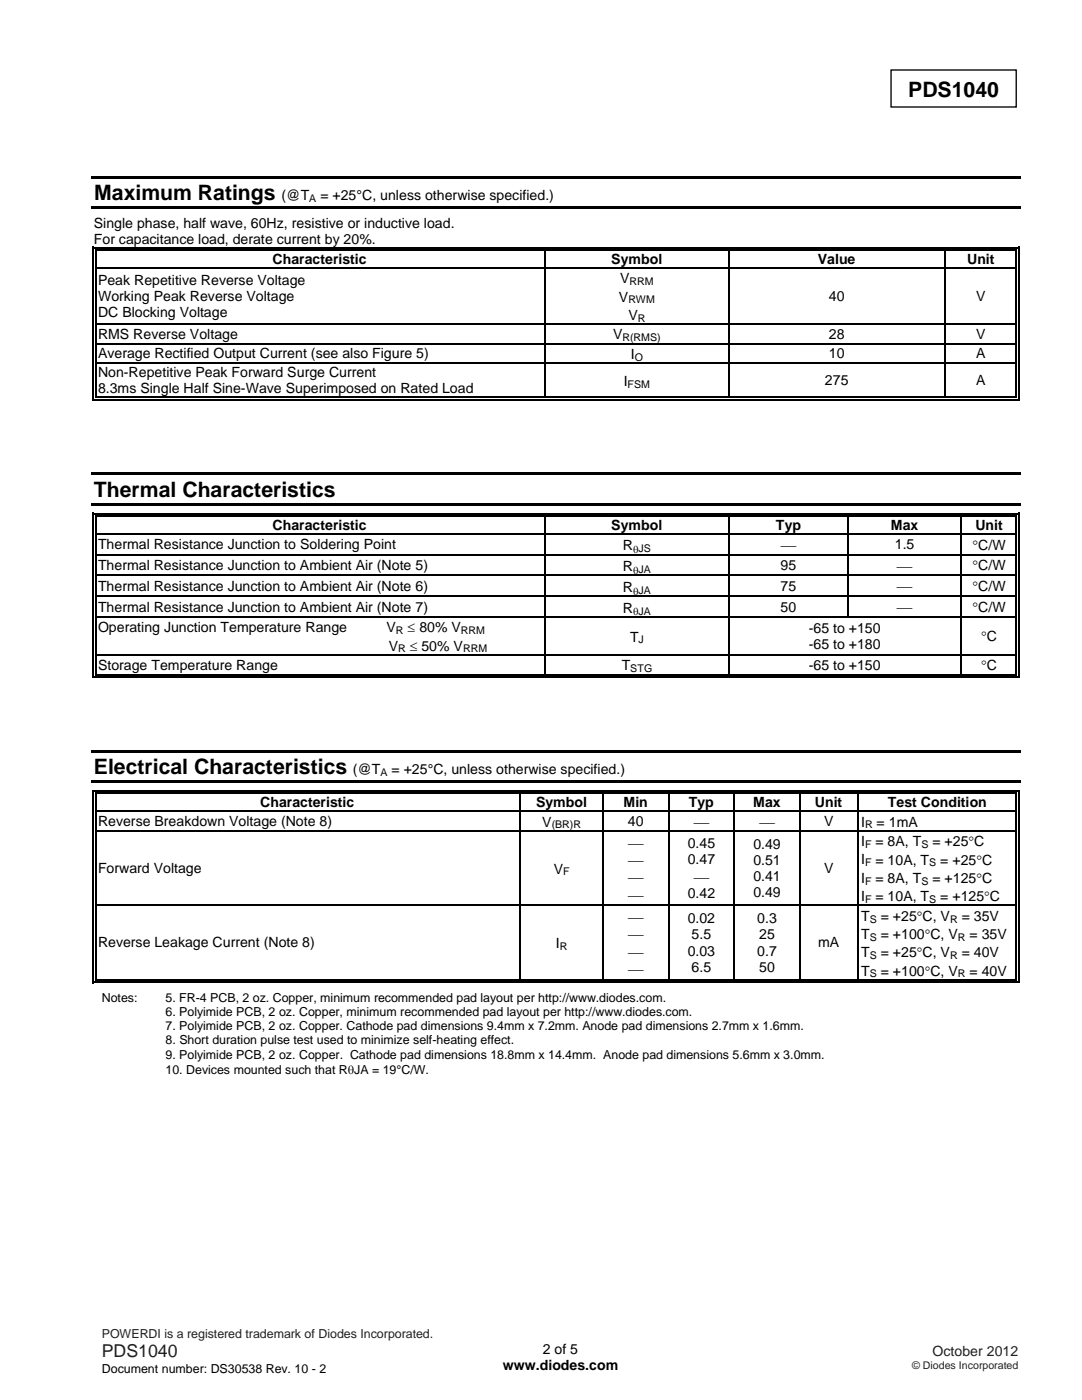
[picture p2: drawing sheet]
<svg xmlns="http://www.w3.org/2000/svg" width="216mm" height="279mm" viewBox="0 0 216 279" stroke-linecap="round" stroke-linejoin="round" font-family="sans-serif">
<defs><g id="words">
<g font-size="4.2">
<text x="181.2" y="19.3">PDS1040</text>
<text x="18.8" y="39.9">Maximum Ratings</text>
<text x="18.7" y="99.1">Thermal Characteristics</text>
<text x="18.7" y="154.5">Electrical Characteristics</text>
</g>
<text font-size="3.5" fill="#231f20" x="20.3" y="270.9">PDS1040</text>
<g font-size="2.8">
<text x="56.2" y="39.9">(@T</text>
<text x="63.9" y="39.9">= +25°C, unless otherwise specified.)</text>
<text x="18.7" y="45.4">Single phase, half wave, 60Hz, resistive or inductive load.</text>
<text x="18.7" y="48.6">For capacitance load, derate current by 20%.</text>
<text x="54.4" y="52.7">Characteristic</text>
<text x="122" y="52.7">Symbol</text>
<text x="163.2" y="52.7">Value</text>
<text x="193" y="52.7">Unit</text>
<text x="19.6" y="56.8">Peak Repetitive Reverse Voltage</text>
<text x="123.7" y="56.5">V</text>
<text x="19.6" y="60.1">Working Peak Reverse Voltage</text>
<text x="19.6" y="63.3">DC Blocking Voltage</text>
<text x="123.5" y="60.2">V</text>
<text x="125.4" y="63.8">V</text>
<text x="165.4" y="60">40</text>
<text x="194.8" y="60">V</text>
<text x="19.6" y="67.6">RMS Reverse Voltage</text>
<text x="19.6" y="71.5">Average Rectified Output Current (see also Figure 5)</text>
<text x="122.3" y="67.7">V</text>
<text x="125.9" y="71.6">I</text>
<text x="165.4" y="67.6">28</text>
<text x="165.4" y="71.5">10</text>
<text x="194.8" y="67.6">V</text>
<text x="194.8" y="71.5">A</text>
<text x="19.6" y="75.2">Non-Repetitive Peak Forward Surge Current</text>
<text x="124.5" y="77">I</text>
<text x="164.6" y="76.9">275</text>
<text x="194.8" y="76.9">A</text>
<text x="19.6" y="78.5">8.3ms Single Half Sine-Wave Superimposed on Rated Load</text>
<text x="54.4" y="105.7">Characteristic</text>
<text x="122" y="105.7">Symbol</text>
<text x="154.8" y="105.7">Typ</text>
<text x="177.8" y="105.7">Max</text>
<text x="194.6" y="105.7">Unit</text>
<text x="19.6" y="109.6">Thermal Resistance Junction to Soldering Point</text>
<text x="19.6" y="113.7">Thermal Resistance Junction to Ambient Air (Note 5)</text>
<text x="124.3" y="109.8">R</text>
<text x="124.3" y="114">R</text>
<text x="155.8" y="113.7">95</text>
<text x="155.9" y="109.7">⎯</text>
<text x="178.6" y="109.6">1.5</text>
<text x="179.1" y="113.9">⎯</text>
<text x="194.1" y="109.7">°C/W</text>
<text x="194.1" y="113.8">°C/W</text>
<text x="19.6" y="117.9">Thermal Resistance Junction to Ambient Air (Note 6)</text>
<text x="124.3" y="118.1">R</text>
<text x="155.8" y="117.9">75</text>
<text x="179.1" y="118">⎯</text>
<text x="194.1" y="118">°C/W</text>
<text x="19.6" y="122">Thermal Resistance Junction to Ambient Air (Note 7)</text>
<text x="124.3" y="122.3">R</text>
<text x="155.8" y="122">50</text>
<text x="179.1" y="122.2">⎯</text>
<text x="194.1" y="122.2">°C/W</text>
<text x="19.6" y="126.2">Operating Junction Temperature Range</text>
<text x="77.1" y="126.2">V</text>
<text x="77.6" y="129.9">V</text>
<text x="81.3" y="126.2">≤ 80% V</text>
<text x="81.7" y="129.9">≤ 50% V</text>
<text x="125.7" y="128">T</text>
<text x="161.4" y="126.3">-65 to +150</text>
<text x="161.4" y="129.5">-65 to +180</text>
<text x="195.8" y="128">°C</text>
<text x="19.6" y="133.6">Storage Temperature Range</text>
<text x="124.1" y="133.8">T</text>
<text x="161.4" y="133.6">-65 to +150</text>
<text x="195.8" y="133.8">°C</text>
<text x="70.4" y="154.5">(@T</text>
<text x="78.1" y="154.5">= +25°C, unless otherwise specified.)</text>
<text x="51.9" y="161.1">Characteristic</text>
<text x="107" y="161.1">Symbol</text>
<text x="124.4" y="161.1">Min</text>
<text x="137.4" y="161.1">Typ</text>
<text x="150.3" y="161.1">Max</text>
<text x="162.6" y="161.1">Unit</text>
<text x="177.2" y="161.1">Test Condition</text>
<text x="19.6" y="164.8">Reverse Breakdown Voltage (Note 8)</text>
<text x="108.2" y="165">V</text>
<text x="125.3" y="164.8">40</text>
<text x="138.6" y="165">⎯</text>
<text x="151.7" y="165">⎯</text>
<text x="164.4" y="164.8">V</text>
<text x="171.8" y="165">I</text>
<text x="174.9" y="165">= 1mA</text>
<text x="125.5" y="169.2">⎯</text>
<text x="125.5" y="172.6">⎯</text>
<text x="137.2" y="169.3">0.45</text>
<text x="137.2" y="172.5">0.47</text>
<text x="150.3" y="169.4">0.49</text>
<text x="150.3" y="172.6">0.51</text>
<text x="171.8" y="172.5">I</text>
<text x="171.8" y="168.9">I</text>
<text x="174.7" y="168.9">= 8A, T</text>
<text x="174.7" y="172.5">= 10A, T</text>
<text x="186.1" y="168.9">= +25°C</text>
<text x="187.6" y="172.5">= +25°C</text>
<text x="19.6" y="174.2">Forward Voltage</text>
<text x="110.5" y="174.3">V</text>
<text x="125.5" y="176.1">⎯</text>
<text x="125.5" y="179.5">⎯</text>
<text x="137.2" y="179.2">0.42</text>
<text x="138.6" y="176">⎯</text>
<text x="150.3" y="175.9">0.41</text>
<text x="150.3" y="179.1">0.49</text>
<text x="164.4" y="174.2">V</text>
<text x="171.8" y="179.8">I</text>
<text x="171.8" y="176.2">I</text>
<text x="174.7" y="176.2">= 8A, T</text>
<text x="174.7" y="179.8">= 10A, T</text>
<text x="186.1" y="176.2">= +125°C</text>
<text x="187.6" y="179.8">= +125°C</text>
<text x="125.5" y="184">⎯</text>
<text x="137.2" y="184.2">0.02</text>
<text x="151.1" y="184.2">0.3</text>
<text x="171.8" y="183.7">T</text>
<text x="175.7" y="183.7">= +25°C, V</text>
<text x="191.9" y="183.7">= 35V</text>
<text x="19.6" y="189.1">Reverse Leakage Current (Note 8)</text>
<text x="110.9" y="189.2">I</text>
<text x="125.5" y="187.5">⎯</text>
<text x="125.5" y="190.9">⎯</text>
<text x="137.2" y="190.7">0.03</text>
<text x="138" y="187.5">5.5</text>
<text x="151.1" y="190.7">0.7</text>
<text x="151.5" y="187.5">25</text>
<text x="163.2" y="189.1">mA</text>
<text x="171.8" y="191">T</text>
<text x="171.8" y="187.4">T</text>
<text x="175.7" y="187.4">= +100°C, V</text>
<text x="175.7" y="191.1">= +25°C, V</text>
<text x="191.9" y="191.1">= 40V</text>
<text x="193.5" y="187.4">= 35V</text>
<text x="125.5" y="194.4">⎯</text>
<text x="138" y="194">6.5</text>
<text x="151.5" y="193.9">50</text>
<text x="171.8" y="194.7">T</text>
<text x="175.7" y="194.7">= +100°C, V</text>
<text x="193.5" y="194.7">= 40V</text>
<text x="100.3" y="273.5">www.diodes.com</text>
<text x="108.3" y="270.2">2 of 5</text>
</g>
<text font-size="2.8" fill="#231f20" x="186.1" y="270.6">October 2012</text>
<g font-size="2.5">
<text x="20.3" y="199.9">Notes:</text>
<text x="33" y="202.7">6. Polyimide PCB, 2 oz. Copper, minimum recommended pad layout per http://www.diodes.com.</text>
<text x="33" y="199.9">5. FR-4 PCB, 2 oz. Copper, minimum recommended pad layout per http://www.diodes.com.</text>
<text x="33" y="205.6">7. Polyimide PCB, 2 oz. Copper. Cathode pad dimensions 9.4mm x 7.2mm. Anode pad dimensions 2.7mm x 1.6mm.</text>
<text x="33" y="208.4">8. Short duration pulse test used to minimize self-heating effect.</text>
<text x="33" y="214.3">10. Devices mounted such that RθJA = 19°C/W.</text>
<text x="33" y="211.3">9. Polyimide PCB, 2 oz. Copper. Cathode pad dimensions 18.8mm x 14.4mm. Anode pad dimensions 5.6mm x 3.0mm.</text>
<text x="20.3" y="274">Document number: DS30538 Rev. 10 - 2</text>
</g>
<text font-size="2.5" fill="#231f20" x="20.3" y="267.1">POWERDI is a registered trademark of Diodes Incorporated.</text>
<g font-size="2.1">
<text x="61.7" y="40.3">A</text>
<text x="125.6" y="56.9">RRM</text>
<text x="125.4" y="60.5">RWM</text>
<text x="127.3" y="64.2">R</text>
<text x="124.2" y="68.1">R(RMS)</text>
<text x="125.2" y="77.4">FSM</text>
<text x="126.7" y="72">O</text>
<text x="126.3" y="110.4">θJS</text>
<text x="126.3" y="114.5">θJA</text>
<text x="126.3" y="118.7">θJA</text>
<text x="126.3" y="122.8">θJA</text>
<text x="79" y="126.6">R</text>
<text x="79.4" y="130.2">R</text>
<text x="92" y="126.6">RRM</text>
<text x="92.4" y="130.2">RRM</text>
<text x="127.4" y="128.4">J</text>
<text x="125.8" y="134.1">STG</text>
<text x="75.9" y="154.9">A</text>
<text x="110.1" y="165.3">(BR)R</text>
<text x="172.6" y="165.3">R</text>
<text x="172.6" y="169.2">F</text>
<text x="172.6" y="172.9">F</text>
<text x="183.9" y="169.2">S</text>
<text x="185.4" y="172.9">S</text>
<text x="112.4" y="174.7">F</text>
<text x="172.6" y="176.6">F</text>
<text x="183.9" y="176.6">S</text>
<text x="172.6" y="180.2">F</text>
<text x="173.5" y="184.1">S</text>
<text x="185.4" y="180.2">S</text>
<text x="189.6" y="184.1">R</text>
<text x="111.7" y="189.6">R</text>
<text x="173.5" y="187.8">S</text>
<text x="173.5" y="191.4">S</text>
<text x="189.6" y="191.4">R</text>
<text x="191.1" y="187.8">R</text>
<text x="173.5" y="195.1">S</text>
<text x="191.1" y="195.1">R</text>
</g>
<text font-size="2.1" fill="#231f20" x="182" y="273.2">© Diodes Incorporated</text>
</g></defs>
<path d="M177.8 14h25v7.4h-25z" fill="none" stroke="#000" stroke-width=".26"/>
<g fill="#000">
<path d="M18.3 35.1h185.4v.5h-185.4zM18.3 41.2h185.4v.5h-185.4zM18.5 49.3h.2v.8h-.2zM18.5 49.3h.7v.2h-.7zM18.5 53.3h.2v.3h-.2zM19 49.8h.2v.3h-.2zM19 49.8h.2v.2h-.2zM19 53.3h.2v.3h-.2zM108.7 50l.2 .1zM108.7 49.3h.7v.2h-.7zM108.7 49.8h.7v.2h-.7zM108.7 53.3h.2v.3h-.2z"/>
<path d="M145.3 50l.2 .1zM145.3 49.3h.7v.2h-.7zM145.3 49.8h.7v.2h-.7zM145.3 53.3h.2v.3h-.2zM188.4 50l.2 .1zM188.4 49.3h.7v.2h-.7zM188.4 49.8h.7v.2h-.7zM188.4 53.3h.2v.3h-.2zM202.6 49.3h.8v.2h-.8zM202.6 49.8h.3v.3h-.3zM202.6 49.8h.3v.2h-.3zM202.6 53.3h.3v.3h-.3z"/>
<path d="M203.1 49.3h.3v.8h-.3zM203.1 53.3h.3v.3h-.3zM18.5 64.5h.2v.3h-.2zM18.5 68.5h.2v.2h-.2zM18.5 72.4h.2v.2h-.2zM18.5 79.7h.7v.2h-.7zM19 64.5h.2v.3h-.2zM19 68.5h.2v.2h-.2zM19 72.4h.2v.2h-.2zM19 79.2h.2v.2h-.2zM108.7 64.5h.2v.3h-.2zM108.7 68.5h.2v.2h-.2z"/>
<path d="M108.7 72.4h.2v.2h-.2zM108.7 79.2h.7v.2h-.7zM145.3 64.5h.2v.3h-.2zM145.3 68.5h.2v.2h-.2zM145.3 72.4h.2v.2h-.2zM145.3 79.2h.7v.2h-.7zM188.4 64.5h.2v.3h-.2zM188.4 68.5h.2v.2h-.2zM188.4 72.4h.2v.2h-.2zM188.4 79.2h.7v.2h-.7zM202.6 64.5h.3v.3h-.3zM202.6 68.5h.3v.2h-.3z"/>
<path d="M202.6 72.4h.3v.2h-.3zM202.6 79.7h.8v.2h-.8zM202.6 79.2h.3v.2h-.3zM203.1 64.5h.3v.3h-.3zM203.1 68.5h.3v.2h-.3zM203.1 72.4h.3v.2h-.3zM203.1 79.2h.3v.7h-.3zM18.2 94.3h185.5v.5h-185.5zM18.2 100.4h185.5v.5h-185.5zM18.5 102.4h.2v.8h-.2zM18.5 102.4h.7v.2h-.7zM18.5 106.4h.2v.3h-.2z"/>
<path d="M18.5 110.6h.2v.2h-.2zM18.5 114.7h.2v.3h-.2zM18.5 118.9h.2v.2h-.2zM19 102.9h.2v.3h-.2zM19 102.9h.2v.2h-.2zM19 106.4h.2v.3h-.2zM19 110.6h.2v.2h-.2zM19 114.7h.2v.3h-.2zM19 118.9h.2v.2h-.2zM108.6 103.1l.3 .1zM108.6 102.4h.8v.2h-.8zM108.6 102.9h.8v.2h-.8z"/>
<path d="M108.6 106.4h.3v.3h-.3zM108.6 110.6h.3v.2h-.3zM108.6 114.7h.3v.3h-.3zM108.6 118.9h.3v.2h-.3zM145.2 103.1l.3 .1zM145.2 102.4h.8v.2h-.8zM145.2 102.9h.8v.2h-.8zM145.2 106.4h.3v.3h-.3zM145.2 110.6h.3v.2h-.3zM145.2 114.7h.3v.3h-.3zM145.2 118.9h.3v.2h-.3zM169.2 103.1l.2 .1z"/>
<path d="M169.2 102.4h.7v.2h-.7zM169.2 102.9h.7v.2h-.7zM169.2 106.4h.2v.3h-.2zM169.2 110.6h.2v.2h-.2zM169.2 114.7h.2v.3h-.2zM169.2 118.9h.2v.2h-.2zM191.6 103.1l.3 .1zM191.6 102.4h.8v.2h-.8zM191.6 102.9h.8v.2h-.8zM191.6 106.4h.3v.3h-.3zM191.6 110.6h.3v.2h-.3zM191.6 114.7h.3v.3h-.3z"/>
<path d="M191.6 118.9h.3v.2h-.3zM202.6 102.4h.8v.2h-.8zM202.6 102.9h.3v.3h-.3zM202.6 102.9h.3v.2h-.3zM202.6 106.4h.3v.3h-.3zM202.6 110.6h.3v.2h-.3zM202.6 114.7h.3v.3h-.3zM202.6 118.9h.3v.2h-.3zM203.1 102.4h.3v.8h-.3zM203.1 106.4h.3v.3h-.3zM203.1 110.6h.3v.2h-.3zM203.1 114.7h.3v.3h-.3z"/>
<path d="M203.1 118.9h.3v.2h-.3zM18.5 123h.2v.3h-.2zM18.5 130.6h.2v.3h-.2zM18.5 135h.7v.3h-.7zM19 123h.2v.3h-.2zM19 130.6h.2v.3h-.2zM19 134.5h.2v.3h-.2zM108.6 123h.3v.3h-.3zM108.6 130.6h.3v.3h-.3zM108.6 134.5h.8v.3h-.8zM145.2 123h.3v.3h-.3zM145.2 130.6h.3v.3h-.3z"/>
<path d="M145.2 134.5h.8v.3h-.8zM191.6 123h.3v.3h-.3zM191.6 130.6h.3v.3h-.3zM191.6 134.5h.8v.3h-.8zM202.6 123h.3v.3h-.3zM202.6 130.6h.3v.3h-.3zM202.6 135h.8v.3h-.8zM202.6 134.5h.3v.3h-.3zM203.1 123h.3v.3h-.3zM203.1 130.6h.3v.3h-.3zM203.1 134.5h.3v.8h-.3zM18.2 149.7h185.5v.5h-185.5z"/>
<path d="M18.2 155.8h185.5v.5h-185.5zM18.5 157.7h.2v.8h-.2zM18.5 157.7h.7v.3h-.7zM19 158.2h.2v.3h-.2zM103.7 158.5h.3zM103.7 157.7h.8v.3h-.8zM103.7 158.2h.8v.3h-.8zM120.2 158.5h.3zM120.2 157.7h.8v.3h-.8zM120.2 158.2h.8v.3h-.8zM133.3 158.5h.2zM133.3 157.7h.7v.3h-.7z"/>
<path d="M133.3 158.2h.7v.3h-.7zM146.4 158.5h.3zM146.4 157.7h.8v.3h-.8zM146.4 158.2h.8v.3h-.8zM159.5 158.5h.2zM159.5 157.7h.8v.3h-.8zM159.5 158.2h.8v.3h-.8zM171 158.5h.3zM171 157.7h.8v.3h-.8zM171 158.2h.8v.3h-.8zM202.6 157.7h.8v.3h-.8zM202.6 158.2h.3v.3h-.3z"/>
<path d="M203.1 157.7h.3v.8h-.3zM18.5 161.8h.2v.2h-.2zM18.5 165.7h.2v.2h-.2zM19 161.8h.2v.2h-.2zM19 165.7h.2v.2h-.2zM103.7 161.8h.3v.2h-.3zM103.7 165.7h.3v.2h-.3zM120.2 161.8h.3v.2h-.3zM120.2 165.7h.3v.2h-.3zM133.3 161.8h.2v.2h-.2zM133.3 165.7h.2v.2h-.2zM146.4 161.8h.3v.2h-.3z"/>
<path d="M146.4 165.7h.3v.2h-.3zM159.5 161.8h.2v.2h-.2zM159.5 165.7h.2v.2h-.2zM171 161.8h.3v.2h-.3zM171 165.7h.3v.2h-.3zM202.6 161.8h.3v.2h-.3zM202.6 165.7h.3v.2h-.3zM203.1 161.8h.3v.2h-.3zM203.1 165.7h.3v.2h-.3zM18.5 180.6h.2v.2h-.2zM18.5 195.9h.7v.3h-.7zM19 180.6h.2v.2h-.2z"/>
<path d="M19 195.4h.2v.3h-.2zM103.7 180.6h.3v.2h-.3zM103.7 195.4h.8v.3h-.8zM120.2 180.6h.3v.2h-.3zM120.2 195.4h.8v.3h-.8zM133.3 180.6h.2v.2h-.2zM133.3 195.4h.7v.3h-.7zM146.4 180.6h.3v.2h-.3zM146.4 195.4h.8v.3h-.8zM159.5 180.6h.2v.2h-.2zM159.5 195.4h.8v.3h-.8zM171 180.6h.3v.2h-.3z"/>
<path d="M171 195.4h.8v.3h-.8zM202.6 180.6h.3v.2h-.3zM202.6 195.9h.8v.3h-.8zM202.6 195.4h.3v.3h-.3zM203.1 180.6h.3v.2h-.3zM203.1 195.4h.3v.8h-.3z"/>
</g>
<g fill="none" stroke="#000" stroke-width=".25">
<path d="M18.6 50.1v3.2M18.6 53.6v10.9M19.1 50.1v3.2M19.1 53.6v10.9M19.2 49.4h89.5M19.2 49.9h89.5M19.2 53.4h89.5M108.8 50.1v3.2M108.8 53.6v10.9M108.9 53.4h36.4M109.4 49.4h35.9M109.4 49.9h35.9"/>
<path d="M145.4 50.1v3.2M145.4 53.6v10.9M145.5 53.4h42.9M146 49.4h42.4M146 49.9h42.4M188.5 50.1v3.2M188.5 53.6v10.9M188.6 53.4h14M189.1 49.4h13.5M189.1 49.9h13.5M202.8 50.1v3.2M202.8 53.6v10.9"/>
<path d="M203.3 50.1v3.2M203.3 53.6v10.9M18.6 64.8v3.7M18.6 68.7v3.7M18.6 72.6v7.3M19.1 64.8v3.7M19.1 68.7v3.7M19.1 72.6v6.6M19.2 64.7h89.5M19.2 68.6h89.5M19.2 72.5h89.5M19.2 79.8h183.4"/>
<path d="M19.2 79.3h89.5M108.8 64.8v3.7M108.8 68.7v3.7M108.8 72.6v6.6M108.9 64.7h36.4M108.9 68.6h36.4M108.9 72.5h36.4M109.4 79.3h35.9M145.4 64.8v3.7M145.4 68.7v3.7M145.4 72.6v6.6M145.5 64.7h42.9"/>
<path d="M145.5 68.6h42.9M145.5 72.5h42.9M146 79.3h42.4M188.5 64.8v3.7M188.5 68.7v3.7M188.5 72.6v6.6M188.6 64.7h14M188.6 68.6h14M188.6 72.5h14M189.1 79.3h13.5M202.8 64.8v3.7M202.8 68.7v3.7"/>
<path d="M202.8 72.6v6.6M203.3 64.8v3.7M203.3 68.7v3.7M203.3 72.6v6.6M18.6 103.2v3.2M18.6 106.7v3.9M18.6 110.8v3.9M18.6 115v3.9M18.6 119.1v3.9M19.1 103.2v3.2M19.1 106.7v3.9M19.1 110.8v3.9"/>
<path d="M19.1 115v3.9M19.1 119.1v3.9M19.2 102.5h89.4M19.2 103h89.4M19.2 106.5h89.4M19.2 110.7h89.4M19.2 114.8h89.4M19.2 119h89.4M108.8 103.2v3.2M108.8 106.7v3.9M108.8 110.8v3.9M108.8 115v3.9"/>
<path d="M108.8 119.1v3.9M108.9 106.5h36.3M108.9 110.7h36.3M108.9 114.8h36.3M108.9 119h36.3M109.4 102.5h35.8M109.4 103h35.8M145.4 103.2v3.2M145.4 106.7v3.9M145.4 110.8v3.9M145.4 115v3.9M145.4 119.1v3.9"/>
<path d="M145.5 106.5h23.7M145.5 110.7h23.7M145.5 114.8h23.7M145.5 119h23.7M146 102.5h23.2M146 103h23.2M169.3 103.2v3.2M169.3 106.7v3.9M169.3 110.8v3.9M169.3 115v3.9M169.3 119.1v3.9M169.4 106.5h22.2"/>
<path d="M169.4 110.7h22.2M169.4 114.8h22.2M169.4 119h22.2M169.9 102.5h21.7M169.9 103h21.7M191.7 103.2v3.2M191.7 106.7v3.9M191.7 110.8v3.9M191.7 115v3.9M191.7 119.1v3.9M191.9 106.5h10.7M191.9 110.7h10.7"/>
<path d="M191.9 114.8h10.7M191.9 119h10.7M192.4 102.5h10.2M192.4 103h10.2M202.8 103.2v3.2M202.8 106.7v3.9M202.8 110.8v3.9M202.8 115v3.9M202.8 119.1v3.9M203.3 103.2v3.2M203.3 106.7v3.9M203.3 110.8v3.9"/>
<path d="M203.3 115v3.9M203.3 119.1v3.9M18.6 123.3v7.3M18.6 130.9v4.4M19.1 123.3v7.3M19.1 130.9v3.6M19.2 123.1h89.4M19.2 130.7h89.4M19.2 135.1h183.4M19.2 134.6h89.4M108.8 123.3v7.3M108.8 130.9v3.6"/>
<path d="M108.9 123.1h36.3M108.9 130.7h36.3M109.4 134.6h35.8M145.4 123.3v7.3M145.4 130.9v3.6M145.5 123.1h46.1M145.5 130.7h46.1M146 134.6h45.6M191.7 123.3v7.3M191.7 130.9v3.6M191.9 123.1h10.7M191.9 130.7h10.7"/>
<path d="M192.4 134.6h10.2M202.8 123.3v7.3M202.8 130.9v3.6M203.3 123.3v7.3M203.3 130.9v3.6M18.6 158.5v3.3M19.1 158.5v3.3M19.2 157.8h84.5M19.2 158.3h84.5M103.8 158.5v3.3M104.5 157.8h15.7M104.5 158.3h15.7"/>
<path d="M120.3 158.5v3.3M121 157.8h12.3M121 158.3h12.3M133.4 158.5v3.3M134 157.8h12.4M134 158.3h12.4M146.5 158.5v3.3M147.2 157.8h12.3M147.2 158.3h12.3M159.6 158.5v3.3M160.3 157.8h10.7M160.3 158.3h10.7"/>
<path d="M171.1 158.5v3.3M171.8 157.8h30.8M171.8 158.3h30.8M202.8 158.5v3.3M203.3 158.5v3.3M18.6 162v3.7M18.6 165.9v14.7M19.1 162v3.7M19.1 165.9v14.7M19.2 161.9h84.5M19.2 165.8h84.5M103.8 162v3.7"/>
<path d="M103.8 165.9v14.7M104 161.9h16.2M104 165.8h16.2M120.3 162v3.7M120.3 165.9v14.7M120.5 161.9h12.8M120.5 165.8h12.8M133.4 162v3.7M133.4 165.9v14.7M133.5 161.9h12.9M133.5 165.8h12.9M146.5 162v3.7"/>
<path d="M146.5 165.9v14.7M146.7 161.9h12.8M146.7 165.8h12.8M159.6 162v3.7M159.6 165.9v14.7M159.7 161.9h11.3M159.7 165.8h11.3M171.1 162v3.7M171.1 165.9v14.7M171.3 161.9h31.3M171.3 165.8h31.3M202.8 162v3.7"/>
<path d="M202.8 165.9v14.7M203.3 162v3.7M203.3 165.9v14.7M18.6 180.8v15.4M19.1 180.8v14.6M19.2 180.7h84.5M19.2 196.1h183.4M19.2 195.6h84.5M103.8 180.8v14.6M104 180.7h16.2M104.5 195.6h15.7M120.3 180.8v14.6"/>
<path d="M120.5 180.7h12.8M121 195.6h12.3M133.4 180.8v14.6M133.5 180.7h12.9M134 195.6h12.4M146.5 180.8v14.6M146.7 180.7h12.8M147.2 195.6h12.3M159.6 180.8v14.6M159.7 180.7h11.3M160.3 195.6h10.7M171.1 180.8v14.6"/>
<path d="M171.3 180.7h31.3M171.8 195.6h30.8M202.8 180.8v14.6M203.3 180.8v14.6"/>
</g>
<use href="#words"/>
</svg>
